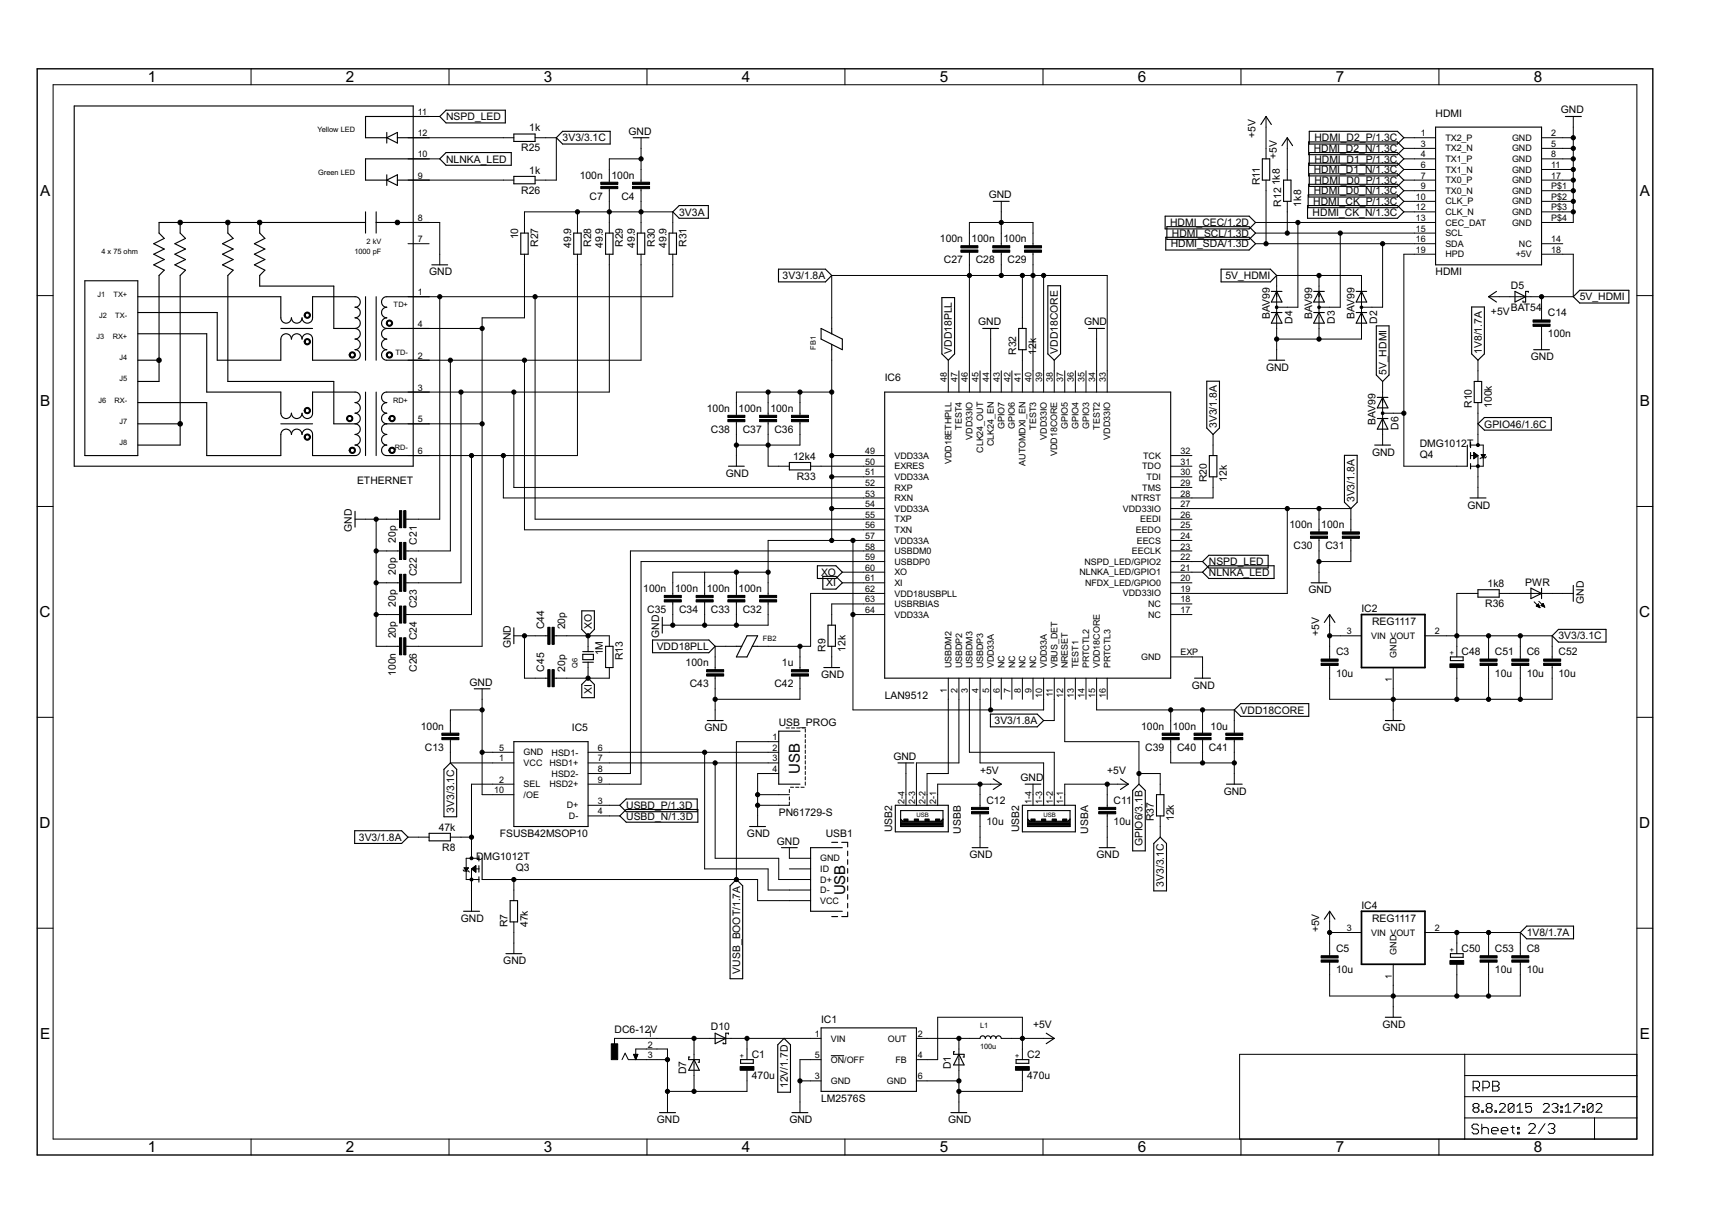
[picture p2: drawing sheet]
<svg xmlns="http://www.w3.org/2000/svg" width="297mm" height="210mm" viewBox="0 0 297 210" stroke-linecap="round" stroke-linejoin="round" font-family="sans-serif">
<defs><g id="words">
<g font-size="2.9">
<text x="25.3" y="14.1">1</text>
<text x="59.3" y="14.1">2</text>
<text x="93.2" y="14.1">3</text>
<text x="127.1" y="14.1">4</text>
<text x="161.1" y="14.1">5</text>
<text x="195" y="14.1">6</text>
<text x="228.9" y="14.1">7</text>
<text x="262.9" y="14.1">8</text>
<text x="6.9" y="33.5">A</text>
<text x="281.1" y="33.5">A</text>
<text x="6.9" y="69.7">B</text>
<text x="281.1" y="69.7">B</text>
<text x="6.8" y="105.8">C</text>
<text x="281" y="105.8">C</text>
<text x="137.1" y="132.5" transform="rotate(-90 137.1 132.5)">USB</text>
<text x="6.8" y="141.9">D</text>
<text x="281" y="141.9">D</text>
<text x="144.8" y="153.4" transform="rotate(-90 144.8 153.4)">USB</text>
<text x="6.9" y="178">E</text>
<text x="281.1" y="178">E</text>
<text x="25.3" y="197.5">1</text>
<text x="59.3" y="197.5">2</text>
<text x="93.2" y="197.5">3</text>
<text x="127.1" y="197.5">4</text>
<text x="161.1" y="197.5">5</text>
<text x="195" y="197.5">6</text>
<text x="228.9" y="197.5">7</text>
<text x="262.9" y="197.5">8</text>
</g>
<g font-size="2">
<text x="76.5" y="20.6">NSPD_LED</text>
<text x="90.7" y="22.5">1k</text>
<text x="107.7" y="23.1">GND</text>
<text x="215.2" y="23.6" transform="rotate(-90 215.2 23.6)">+5V</text>
<text x="246.1" y="20">HDMI</text>
<text x="267.5" y="19.4">GND</text>
<text x="76.5" y="27.9">NLNKA_LED</text>
<text x="89.3" y="25.9">R25</text>
<text x="90.7" y="29.8">1k</text>
<text x="96.4" y="24.2">3V3/3.1C</text>
<text x="218.8" y="27.2" transform="rotate(-90 218.8 27.2)">+5V</text>
<text x="225.2" y="26">HDMI_D2_N/1.3C</text>
<text x="225.2" y="29.7">HDMI_D1_N/1.3C</text>
<text x="225.3" y="24.2">HDMI_D2_P/1.3C</text>
<text x="225.3" y="27.9">HDMI_D1_P/1.3C</text>
<text x="89.3" y="33.2">R26</text>
<text x="99.4" y="30.6">100n</text>
<text x="101.1" y="34.2">C7</text>
<text x="104.8" y="30.6">100n</text>
<text x="106.5" y="34.2">C4</text>
<text x="169.5" y="33.9">GND</text>
<text x="215.9" y="31.8" transform="rotate(-90 215.9 31.8)">R11</text>
<text x="219.4" y="31.8" transform="rotate(-90 219.4 31.8)">1k8</text>
<text x="219.6" y="35.4" transform="rotate(-90 219.6 35.4)">R12</text>
<text x="223" y="35.4" transform="rotate(-90 223 35.4)">1k8</text>
<text x="225.1" y="35.1">HDMI_CK_P/1.3C</text>
<text x="225.2" y="33.3">HDMI_D0_N/1.3C</text>
<text x="225.3" y="31.5">HDMI_D0_P/1.3C</text>
<text x="88.8" y="41" transform="rotate(-90 88.8 41)">10</text>
<text x="116.4" y="36.9">3V3A</text>
<text x="161.1" y="41.5">100n</text>
<text x="166.5" y="41.5">100n</text>
<text x="172" y="41.5">100n</text>
<text x="200.6" y="38.8">HDMI_CEC/1.2D</text>
<text x="200.9" y="40.6">HDMI_SCL/1.3D</text>
<text x="225" y="36.9">HDMI_CK_N/1.3C</text>
<text x="73.6" y="47.2">GND</text>
<text x="92.2" y="42.3" transform="rotate(-90 92.2 42.3)">R27</text>
<text x="97.9" y="42.5" transform="rotate(-90 97.9 42.5)">49.9</text>
<text x="101.3" y="42.3" transform="rotate(-90 101.3 42.3)">R28</text>
<text x="103.3" y="42.5" transform="rotate(-90 103.3 42.5)">49.9</text>
<text x="106.8" y="42.3" transform="rotate(-90 106.8 42.3)">R29</text>
<text x="108.8" y="42.5" transform="rotate(-90 108.8 42.5)">49.9</text>
<text x="112.2" y="42.3" transform="rotate(-90 112.2 42.3)">R30</text>
<text x="114.2" y="42.5" transform="rotate(-90 114.2 42.5)">49.9</text>
<text x="117.7" y="42.3" transform="rotate(-90 117.7 42.3)">R31</text>
<text x="134.1" y="47.8">3V3/1.8A</text>
<text x="161.8" y="45.1">C27</text>
<text x="167.2" y="45.1">C28</text>
<text x="172.7" y="45.1">C29</text>
<text x="200.7" y="42.4">HDMI_SDA/1.3D</text>
<text x="210" y="47.8">5V_HDMI</text>
<text x="246.1" y="47.2">HDMI</text>
<text x="255.6" y="53.9">+5V</text>
<text x="259" y="53.3">BAT54</text>
<text x="259" y="49.5">D5</text>
<text x="270.8" y="51.5">5V_HDMI</text>
<text x="167.7" y="55.7">GND</text>
<text x="185.8" y="55.7">GND</text>
<text x="217.6" y="54.6" transform="rotate(-90 217.6 54.6)">BAV99</text>
<text x="221.5" y="55.5" transform="rotate(-90 221.5 55.5)">D4</text>
<text x="224.9" y="54.6" transform="rotate(-90 224.9 54.6)">BAV99</text>
<text x="228.8" y="55.5" transform="rotate(-90 228.8 55.5)">D3</text>
<text x="232.2" y="54.6" transform="rotate(-90 232.2 54.6)">BAV99</text>
<text x="236.1" y="55.5" transform="rotate(-90 236.1 55.5)">D2</text>
<text x="265.3" y="57.8">100n</text>
<text x="265.3" y="54.2">C14</text>
<text x="151.6" y="65.4">IC6</text>
<text x="163.2" y="60.6" transform="rotate(-90 163.2 60.6)">VDD18PLL</text>
<text x="174.2" y="60.8" transform="rotate(-90 174.2 60.8)">R32</text>
<text x="177.6" y="60.8" transform="rotate(-90 177.6 60.8)">12k</text>
<text x="181.3" y="60.6" transform="rotate(-90 181.3 60.6)">VDD18CORE</text>
<text x="217" y="63.5">GND</text>
<text x="237.6" y="64.3" transform="rotate(-90 237.6 64.3)">5V_HDMI</text>
<text x="254" y="60.6" transform="rotate(-90 254 60.6)">1V8/1.7A</text>
<text x="262.4" y="61.7">GND</text>
<text x="121.1" y="70.5">100n</text>
<text x="126.6" y="70.5">100n</text>
<text x="132" y="70.5">100n</text>
<text x="252.3" y="69.9" transform="rotate(-90 252.3 69.9)">R10</text>
<text x="255.7" y="69.9" transform="rotate(-90 255.7 69.9)">100k</text>
<text x="121.8" y="74.2">C38</text>
<text x="127.3" y="74.2">C37</text>
<text x="132.7" y="74.2">C36</text>
<text x="208.6" y="73.3" transform="rotate(-90 208.6 73.3)">3V3/1.8A</text>
<text x="235.8" y="72.8" transform="rotate(-90 235.8 72.8)">BAV99</text>
<text x="239.7" y="73.6" transform="rotate(-90 239.7 73.6)">D6</text>
<text x="243.3" y="76.6">DMG1012T</text>
<text x="254.4" y="73.3">GPIO46/1.6C</text>
<text x="61.2" y="83">ETHERNET</text>
<text x="124.4" y="81.7">GND</text>
<text x="135.9" y="78.8">12k4</text>
<text x="136.6" y="82.2">R33</text>
<text x="206.9" y="82.6" transform="rotate(-90 206.9 82.6)">R20</text>
<text x="210.3" y="82.6" transform="rotate(-90 210.3 82.6)">12k</text>
<text x="235.2" y="78.1">GND</text>
<text x="243.3" y="78.4">Q4</text>
<text x="232.2" y="86.1" transform="rotate(-90 232.2 86.1)">3V3/1.8A</text>
<text x="251.5" y="87.1">GND</text>
<text x="60.3" y="91.1" transform="rotate(-90 60.3 91.1)">GND</text>
<text x="67.8" y="93" transform="rotate(-90 67.8 93)">20p</text>
<text x="71.5" y="93.3" transform="rotate(-90 71.5 93.3)">C21</text>
<text x="221" y="90.5">100n</text>
<text x="221.7" y="94.1">C30</text>
<text x="226.5" y="90.5">100n</text>
<text x="227.2" y="94.1">C31</text>
<text x="67.8" y="98.5" transform="rotate(-90 67.8 98.5)">20p</text>
<text x="71.5" y="98.8" transform="rotate(-90 71.5 98.8)">C22</text>
<text x="110.3" y="101.4">100n</text>
<text x="115.7" y="101.4">100n</text>
<text x="121.1" y="101.4">100n</text>
<text x="126.6" y="101.4">100n</text>
<text x="140.7" y="98.7">XO</text>
<text x="141.6" y="100.5">XI</text>
<text x="207.2" y="98.7">NLNKA_LED</text>
<text x="207.2" y="96.9">NSPD_LED</text>
<text x="224.3" y="101.7">GND</text>
<text x="255" y="100.6">1k8</text>
<text x="261.4" y="100.4">PWR</text>
<text x="67.8" y="103.9" transform="rotate(-90 67.8 103.9)">20p</text>
<text x="71.5" y="104.2" transform="rotate(-90 71.5 104.2)">C23</text>
<text x="93.3" y="107.8" transform="rotate(-90 93.3 107.8)">C44</text>
<text x="96.9" y="107.8" transform="rotate(-90 96.9 107.8)">20p</text>
<text x="101.4" y="107.8" transform="rotate(-90 101.4 107.8)">XO</text>
<text x="111" y="105">C35</text>
<text x="116.4" y="105">C34</text>
<text x="121.8" y="105">C33</text>
<text x="127.3" y="105">C32</text>
<text x="233.4" y="104.9">IC2</text>
<text x="235.2" y="107.1">REG1117</text>
<text x="254.6" y="104">R36</text>
<text x="271.5" y="103.5" transform="rotate(-90 271.5 103.5)">GND</text>
<text x="67.8" y="109.4" transform="rotate(-90 67.8 109.4)">20p</text>
<text x="71.5" y="109.7" transform="rotate(-90 71.5 109.7)">C24</text>
<text x="87.5" y="111.1" transform="rotate(-90 87.5 111.1)">GND</text>
<text x="103.3" y="112.3" transform="rotate(-90 103.3 112.3)">1M</text>
<text x="106.8" y="113.1" transform="rotate(-90 106.8 113.1)">R13</text>
<text x="112.6" y="111.4">VDD18PLL</text>
<text x="113" y="109.3" transform="rotate(-90 113 109.3)">GND</text>
<text x="141.5" y="111.7" transform="rotate(-90 141.5 111.7)">R9</text>
<text x="144.9" y="111.7" transform="rotate(-90 144.9 111.7)">12k</text>
<text x="226.1" y="108.9" transform="rotate(-90 226.1 108.9)">+5V</text>
<text x="229" y="112.3">C3</text>
<text x="250.5" y="112.2">C48</text>
<text x="256.2" y="112.3">C51</text>
<text x="261.7" y="112.3">C6</text>
<text x="267.1" y="112.3">C52</text>
<text x="267.1" y="109.6">3V3/3.1C</text>
<text x="67.8" y="115.8" transform="rotate(-90 67.8 115.8)">100n</text>
<text x="71.5" y="115.1" transform="rotate(-90 71.5 115.1)">C26</text>
<text x="80.5" y="117.5">GND</text>
<text x="93.3" y="115.1" transform="rotate(-90 93.3 115.1)">C45</text>
<text x="96.9" y="115.1" transform="rotate(-90 96.9 115.1)">20p</text>
<text x="101.4" y="119" transform="rotate(-90 101.4 119)">XI</text>
<text x="117.5" y="114.1">100n</text>
<text x="118.2" y="117.7">C43</text>
<text x="132.7" y="117.7">C42</text>
<text x="134" y="114.1">1u</text>
<text x="140.7" y="116.2">GND</text>
<text x="151.6" y="119.8">LAN9512</text>
<text x="204.3" y="118">GND</text>
<text x="229" y="115.9">10u</text>
<text x="256.2" y="115.9">10u</text>
<text x="261.7" y="115.9">10u</text>
<text x="267.1" y="115.9">10u</text>
<text x="72.1" y="125">100n</text>
<text x="98" y="125.3">IC5</text>
<text x="120.8" y="125.3">GND</text>
<text x="133.5" y="124.4">USB_PROG</text>
<text x="170.5" y="124.1">3V3/1.8A</text>
<text x="195.6" y="125">100n</text>
<text x="201" y="125">100n</text>
<text x="207.5" y="125">10u</text>
<text x="212.7" y="122.3">VDD18CORE</text>
<text x="237" y="125.3">GND</text>
<text x="72.8" y="128.6">C13</text>
<text x="153.1" y="130.2">GND</text>
<text x="196.3" y="128.6">C39</text>
<text x="201.7" y="128.6">C40</text>
<text x="207.2" y="128.6">C41</text>
<text x="168" y="132.5">+5V</text>
<text x="169.1" y="137.7">C12</text>
<text x="174.9" y="133.8">GND</text>
<text x="189.8" y="132.5">+5V</text>
<text x="190.9" y="137.7">C11</text>
<text x="209.7" y="136.2">GND</text>
<text x="75.2" y="142.3">47k</text>
<text x="77.8" y="139.2" transform="rotate(-90 77.8 139.2)">3V3/3.1C</text>
<text x="85.7" y="143.4">FSUSB42MSOP10</text>
<text x="107.3" y="140.4">USBD_N/1.3D</text>
<text x="107.3" y="138.6">USBD_P/1.3D</text>
<text x="128" y="143.4">GND</text>
<text x="133.5" y="139.8">PN61729-S</text>
<text x="141.5" y="143.4">USB1</text>
<text x="152.9" y="142.6" transform="rotate(-90 152.9 142.6)">USB2</text>
<text x="164.7" y="142.8" transform="rotate(-90 164.7 142.8)">USBB</text>
<text x="169.1" y="141.3">10u</text>
<text x="174.7" y="142.6" transform="rotate(-90 174.7 142.6)">USB2</text>
<text x="186.5" y="142.8" transform="rotate(-90 186.5 142.8)">USBA</text>
<text x="190.9" y="141.3">10u</text>
<text x="197.8" y="140.7" transform="rotate(-90 197.8 140.7)">R37</text>
<text x="201.2" y="140.7" transform="rotate(-90 201.2 140.7)">12k</text>
<text x="61.5" y="144.1">3V3/1.8A</text>
<text x="75.8" y="145.8">R8</text>
<text x="81.6" y="147.4">D</text>
<text x="82.9" y="147.4">MG1012T</text>
<text x="88.4" y="149.2">Q3</text>
<text x="133.2" y="144.7">GND</text>
<text x="166.2" y="147.1">GND</text>
<text x="188" y="147.1">GND</text>
<text x="195.9" y="145" transform="rotate(-90 195.9 145)">GPIO6/3.1B</text>
<text x="199.5" y="152" transform="rotate(-90 199.5 152)">3V3/3.1C</text>
<text x="233.4" y="155.7">IC4</text>
<text x="79" y="158">GND</text>
<text x="87" y="158.9" transform="rotate(-90 87 158.9)">R7</text>
<text x="90.4" y="158.9" transform="rotate(-90 90.4 158.9)">47k</text>
<text x="226.1" y="159.8" transform="rotate(-90 226.1 159.8)">+5V</text>
<text x="235.2" y="158">REG1117</text>
<text x="261.7" y="160.4">1V8/1.7A</text>
<text x="86.3" y="165.2">GND</text>
<text x="126.9" y="166.8" transform="rotate(-90 126.9 166.8)">VUSB_BOOT/1.7A</text>
<text x="229" y="166.8">10u</text>
<text x="229" y="163.1">C5</text>
<text x="250.5" y="163.1">C50</text>
<text x="256.2" y="166.8">10u</text>
<text x="256.2" y="163.1">C53</text>
<text x="261.7" y="166.8">10u</text>
<text x="261.7" y="163.1">C8</text>
<text x="105.3" y="177">DC6-12V</text>
<text x="121.9" y="176.6">D10</text>
<text x="140.7" y="175.2">IC1</text>
<text x="177.1" y="176.1">+5V</text>
<text x="237" y="176.1">GND</text>
<text x="117.6" y="184.1" transform="rotate(-90 117.6 184.1)">D7</text>
<text x="128.9" y="184.9">470u</text>
<text x="128.9" y="181.2">C1</text>
<text x="163" y="183.2" transform="rotate(-90 163 183.2)">D1</text>
<text x="176.1" y="184.9">470u</text>
<text x="176.1" y="181.2">C2</text>
<text x="135" y="186.5" transform="rotate(-90 135 186.5)">12V/1.7D</text>
<text x="140.7" y="188.8">LM2576S</text>
<text x="112.6" y="192.5">GND</text>
<text x="135.3" y="192.5">GND</text>
<text x="162.5" y="192.5">GND</text>
</g>
<g font-size="1.7">
<text x="71.6" y="19.7">11</text>
<text x="71.6" y="23.3">12</text>
<text x="243.5" y="23.3">1</text>
<text x="265.9" y="23.3">2</text>
<text x="71.6" y="27">10</text>
<text x="243.5" y="25.2">3</text>
<text x="243.5" y="27">4</text>
<text x="243.5" y="28.8">6</text>
<text x="247.7" y="24.1">TX2_P</text>
<text x="247.7" y="26">TX2_N</text>
<text x="247.7" y="27.8">TX1_P</text>
<text x="247.7" y="29.6">TX1_N</text>
<text x="259.2" y="24.1">GND</text>
<text x="259.2" y="25.9">GND</text>
<text x="259.2" y="27.8">GND</text>
<text x="259.2" y="29.6">GND</text>
<text x="265.9" y="25.2">5</text>
<text x="265.9" y="27">8</text>
<text x="265.9" y="28.8">11</text>
<text x="71.6" y="30.6">9</text>
<text x="242.7" y="34.2">10</text>
<text x="243.5" y="30.6">7</text>
<text x="243.5" y="32.4">9</text>
<text x="247.7" y="31.4">TX0_P</text>
<text x="247.7" y="33.2">TX0_N</text>
<text x="247.7" y="35">CLK_P</text>
<text x="259.2" y="31.4">GND</text>
<text x="259.2" y="33.2">GND</text>
<text x="259.2" y="35">GND</text>
<text x="265.9" y="30.6">17</text>
<text x="265.9" y="32.4">P$1</text>
<text x="265.9" y="34.2">P$2</text>
<text x="71.6" y="41.5">7</text>
<text x="71.6" y="37.9">8</text>
<text x="242.7" y="36.1">12</text>
<text x="242.7" y="37.9">13</text>
<text x="242.7" y="39.7">15</text>
<text x="242.7" y="41.5">16</text>
<text x="247.7" y="36.9">CLK_N</text>
<text x="247.7" y="38.7">CEC_DAT</text>
<text x="247.7" y="40.5">SCL</text>
<text x="259.2" y="36.8">GND</text>
<text x="259.2" y="38.7">GND</text>
<text x="265.9" y="36.1">P$3</text>
<text x="265.9" y="37.9">P$4</text>
<text x="265.9" y="41.5">14</text>
<text x="242.7" y="43.3">19</text>
<text x="247.7" y="42.3">SDA</text>
<text x="247.7" y="44.1">HPD</text>
<text x="259.8" y="44.1">+5V</text>
<text x="260.4" y="42.3">NC</text>
<text x="265.9" y="43.3">18</text>
<text x="71.6" y="50.6">1</text>
<text x="71.6" y="56">4</text>
<text x="71.6" y="61.5">2</text>
<text x="162.3" y="65.5" transform="rotate(-90 162.3 65.5)">48</text>
<text x="164.1" y="65.5" transform="rotate(-90 164.1 65.5)">47</text>
<text x="165.9" y="65.5" transform="rotate(-90 165.9 65.5)">46</text>
<text x="167.7" y="65.5" transform="rotate(-90 167.7 65.5)">45</text>
<text x="169.5" y="65.5" transform="rotate(-90 169.5 65.5)">44</text>
<text x="171.4" y="65.5" transform="rotate(-90 171.4 65.5)">43</text>
<text x="173.2" y="65.5" transform="rotate(-90 173.2 65.5)">42</text>
<text x="175" y="65.5" transform="rotate(-90 175 65.5)">41</text>
<text x="176.8" y="65.5" transform="rotate(-90 176.8 65.5)">40</text>
<text x="178.6" y="65.5" transform="rotate(-90 178.6 65.5)">39</text>
<text x="180.4" y="65.5" transform="rotate(-90 180.4 65.5)">38</text>
<text x="182.3" y="65.5" transform="rotate(-90 182.3 65.5)">37</text>
<text x="184.1" y="65.5" transform="rotate(-90 184.1 65.5)">36</text>
<text x="185.9" y="65.5" transform="rotate(-90 185.9 65.5)">35</text>
<text x="187.7" y="65.5" transform="rotate(-90 187.7 65.5)">34</text>
<text x="189.5" y="65.5" transform="rotate(-90 189.5 65.5)">33</text>
<text x="71.6" y="66.9">3</text>
<text x="71.6" y="72.4">5</text>
<text x="71.6" y="77.8">6</text>
<text x="148.3" y="77.8">49</text>
<text x="164.9" y="73.6" transform="rotate(-90 164.9 73.6)">TEST4</text>
<text x="166.7" y="75.4" transform="rotate(-90 166.7 75.4)">VDD33IO</text>
<text x="168.5" y="77.6" transform="rotate(-90 168.5 77.6)">CLK24_OUT</text>
<text x="170.3" y="76.5" transform="rotate(-90 170.3 76.5)">CLK24_EN</text>
<text x="172.1" y="73.5" transform="rotate(-90 172.1 73.5)">GPIO7</text>
<text x="174" y="73.5" transform="rotate(-90 174 73.5)">GPIO6</text>
<text x="177.6" y="73.6" transform="rotate(-90 177.6 73.6)">TEST3</text>
<text x="179.4" y="75.4" transform="rotate(-90 179.4 75.4)">VDD33IO</text>
<text x="183" y="73.5" transform="rotate(-90 183 73.5)">GPIO5</text>
<text x="184.9" y="73.5" transform="rotate(-90 184.9 73.5)">GPIO4</text>
<text x="186.7" y="73.5" transform="rotate(-90 186.7 73.5)">GPIO3</text>
<text x="188.5" y="73.6" transform="rotate(-90 188.5 73.6)">TEST2</text>
<text x="190.3" y="75.4" transform="rotate(-90 190.3 75.4)">VDD33IO</text>
<text x="202.3" y="77.8">32</text>
<text x="148.3" y="79.6">50</text>
<text x="148.3" y="81.4">51</text>
<text x="148.3" y="83.3">52</text>
<text x="153.3" y="78.6">VDD33A</text>
<text x="153.3" y="80.4">EXRES</text>
<text x="153.3" y="82.2">VDD33A</text>
<text x="163.1" y="79.5" transform="rotate(-90 163.1 79.5)">VDD18ETHPLL</text>
<text x="175.8" y="79.8" transform="rotate(-90 175.8 79.8)">AUTOMDXI_EN</text>
<text x="181.2" y="78.2" transform="rotate(-90 181.2 78.2)">VDD18CORE</text>
<text x="195.8" y="80.4">TDO</text>
<text x="195.9" y="78.6">TCK</text>
<text x="196.5" y="82.2">TDI</text>
<text x="202.3" y="83.3">29</text>
<text x="202.3" y="81.4">30</text>
<text x="202.3" y="79.6">31</text>
<text x="148.3" y="85.1">53</text>
<text x="148.3" y="86.9">54</text>
<text x="148.3" y="88.7">55</text>
<text x="153.3" y="84.1">RXP</text>
<text x="153.3" y="85.9">RXN</text>
<text x="153.3" y="87.7">VDD33A</text>
<text x="153.3" y="89.5">TXP</text>
<text x="192.5" y="87.7">VDD33IO</text>
<text x="193.9" y="85.9">NTRST</text>
<text x="195.4" y="89.5">EEDI</text>
<text x="195.8" y="84.1">TMS</text>
<text x="202.3" y="88.7">26</text>
<text x="202.3" y="86.9">27</text>
<text x="202.3" y="85.1">28</text>
<text x="148.3" y="90.5">56</text>
<text x="148.3" y="92.3">57</text>
<text x="148.3" y="94.2">58</text>
<text x="148.3" y="96">59</text>
<text x="153.3" y="91.3">TXN</text>
<text x="153.3" y="93.1">VDD33A</text>
<text x="153.3" y="95">USBDM0</text>
<text x="194" y="94.9">EECLK</text>
<text x="194.7" y="91.3">EEDO</text>
<text x="194.8" y="93.1">EECS</text>
<text x="202.3" y="96">22</text>
<text x="202.3" y="94.2">23</text>
<text x="202.3" y="92.3">24</text>
<text x="202.3" y="90.5">25</text>
<text x="148.3" y="97.8">60</text>
<text x="148.3" y="99.6">61</text>
<text x="148.3" y="101.4">62</text>
<text x="153.3" y="96.8">USBDP0</text>
<text x="153.3" y="98.6">XO</text>
<text x="153.3" y="100.4">XI</text>
<text x="185" y="98.6">NLNKA_LED/GPIO1</text>
<text x="185.9" y="96.8">NSPD_LED/GPIO2</text>
<text x="186" y="100.4">NFDX_LED/GPIO0</text>
<text x="202.3" y="101.4">19</text>
<text x="202.3" y="99.6">20</text>
<text x="202.3" y="97.8">21</text>
<text x="148.3" y="103.2">63</text>
<text x="148.3" y="105.1">64</text>
<text x="153.3" y="102.2">VDD18USBPLL</text>
<text x="153.3" y="104">USBRBIAS</text>
<text x="153.3" y="105.9">VDD33A</text>
<text x="192.5" y="102.2">VDD33IO</text>
<text x="196.8" y="105.8">NC</text>
<text x="196.8" y="104">NC</text>
<text x="202.3" y="105.1">17</text>
<text x="202.3" y="103.2">18</text>
<text x="195.6" y="113.1">GND</text>
<text x="202.3" y="112.3">EXP</text>
<text x="230.8" y="108.7">3</text>
<text x="235" y="109.5">VIN VOUT</text>
<text x="239.3" y="112.7" transform="rotate(-90 239.3 112.7)">GND</text>
<text x="245.9" y="108.7">2</text>
<text x="162.3" y="118.7" transform="rotate(-90 162.3 118.7)">1</text>
<text x="163.1" y="114.5" transform="rotate(-90 163.1 114.5)">USBDM2</text>
<text x="164.1" y="118.7" transform="rotate(-90 164.1 118.7)">2</text>
<text x="164.9" y="114.5" transform="rotate(-90 164.9 114.5)">USBDP2</text>
<text x="165.9" y="118.7" transform="rotate(-90 165.9 118.7)">3</text>
<text x="166.7" y="114.5" transform="rotate(-90 166.7 114.5)">USBDM3</text>
<text x="167.7" y="118.7" transform="rotate(-90 167.7 118.7)">4</text>
<text x="168.5" y="114.5" transform="rotate(-90 168.5 114.5)">USBDP3</text>
<text x="169.5" y="118.7" transform="rotate(-90 169.5 118.7)">5</text>
<text x="170.3" y="114.5" transform="rotate(-90 170.3 114.5)">VDD33A</text>
<text x="171.4" y="118.7" transform="rotate(-90 171.4 118.7)">6</text>
<text x="172.2" y="114.5" transform="rotate(-90 172.2 114.5)">NC</text>
<text x="173.2" y="118.7" transform="rotate(-90 173.2 118.7)">7</text>
<text x="174" y="114.5" transform="rotate(-90 174 114.5)">NC</text>
<text x="175" y="118.7" transform="rotate(-90 175 118.7)">8</text>
<text x="175.8" y="114.5" transform="rotate(-90 175.8 114.5)">NC</text>
<text x="176.8" y="118.7" transform="rotate(-90 176.8 118.7)">9</text>
<text x="177.6" y="114.5" transform="rotate(-90 177.6 114.5)">NC</text>
<text x="178.6" y="119.6" transform="rotate(-90 178.6 119.6)">10</text>
<text x="179.4" y="114.5" transform="rotate(-90 179.4 114.5)">VDD33A</text>
<text x="180.4" y="119.5" transform="rotate(-90 180.4 119.5)">11</text>
<text x="181.2" y="114.5" transform="rotate(-90 181.2 114.5)">VBUS_DET</text>
<text x="182.3" y="119.6" transform="rotate(-90 182.3 119.6)">12</text>
<text x="183.1" y="114.5" transform="rotate(-90 183.1 114.5)">NRESET</text>
<text x="184.1" y="119.6" transform="rotate(-90 184.1 119.6)">13</text>
<text x="184.9" y="114.5" transform="rotate(-90 184.9 114.5)">TEST1</text>
<text x="185.9" y="119.6" transform="rotate(-90 185.9 119.6)">14</text>
<text x="186.7" y="114.5" transform="rotate(-90 186.7 114.5)">PRTCTL2</text>
<text x="187.7" y="119.6" transform="rotate(-90 187.7 119.6)">15</text>
<text x="188.5" y="114.5" transform="rotate(-90 188.5 114.5)">VDD18CORE</text>
<text x="189.5" y="119.6" transform="rotate(-90 189.5 119.6)">16</text>
<text x="190.3" y="114.5" transform="rotate(-90 190.3 114.5)">PRTCTL3</text>
<text x="238.5" y="116.9" transform="rotate(-90 238.5 116.9)">1</text>
<text x="85.6" y="128.7">5</text>
<text x="85.6" y="130.5">1</text>
<text x="89.8" y="129.4">GND</text>
<text x="89.8" y="131.3">VCC</text>
<text x="94.2" y="131.3">HSD1+</text>
<text x="94.6" y="129.5">HSD1-</text>
<text x="102.5" y="128.7">6</text>
<text x="102.5" y="130.5">7</text>
<text x="132.4" y="126.8">1</text>
<text x="132.4" y="128.7">2</text>
<text x="132.4" y="130.5">3</text>
<text x="84.7" y="135.9">10</text>
<text x="85.6" y="134.1">2</text>
<text x="89.8" y="136.7">/OE</text>
<text x="89.8" y="134.9">SEL</text>
<text x="94.2" y="134.9">HSD2+</text>
<text x="94.6" y="133.1">HSD2-</text>
<text x="102.5" y="132.3">8</text>
<text x="102.5" y="134.1">9</text>
<text x="102.5" y="137.7">3</text>
<text x="132.4" y="132.3">4</text>
<text x="155" y="137.7" transform="rotate(-90 155 137.7)">2-4</text>
<text x="156.8" y="137.7" transform="rotate(-90 156.8 137.7)">2-3</text>
<text x="158.6" y="137.7" transform="rotate(-90 158.6 137.7)">2-2</text>
<text x="160.5" y="137.7" transform="rotate(-90 160.5 137.7)">2-1</text>
<text x="176.8" y="137.7" transform="rotate(-90 176.8 137.7)">1-4</text>
<text x="178.6" y="137.7" transform="rotate(-90 178.6 137.7)">1-3</text>
<text x="180.4" y="137.7" transform="rotate(-90 180.4 137.7)">1-2</text>
<text x="182.3" y="137.7" transform="rotate(-90 182.3 137.7)">1-1</text>
<text x="97.1" y="138.5">D+</text>
<text x="97.5" y="140.3">D-</text>
<text x="102.5" y="139.6">4</text>
<text x="140.6" y="149.4">ID</text>
<text x="140.6" y="147.6">GND</text>
<text x="140.6" y="154.9">VCC</text>
<text x="140.6" y="153">D-</text>
<text x="140.6" y="151.2">D+</text>
<text x="230.8" y="159.5">3</text>
<text x="235" y="160.3">VIN VOUT</text>
<text x="245.9" y="159.5">2</text>
<text x="238.5" y="167.7" transform="rotate(-90 238.5 167.7)">1</text>
<text x="239.3" y="163.6" transform="rotate(-90 239.3 163.6)">GND</text>
<text x="111" y="177.7">1</text>
<text x="111" y="179.5">2</text>
<text x="139.6" y="177.7">1</text>
<text x="142.4" y="178.5">VIN</text>
<text x="152.2" y="178.5">OUT</text>
<text x="157.3" y="177.7">2</text>
<text x="111" y="181.3">3</text>
<text x="139.6" y="181.3">5</text>
<text x="139.6" y="184.9">3</text>
<text x="142.4" y="182.1">ON/OFF</text>
<text x="142.4" y="185.7">GND</text>
<text x="152" y="185.7">GND</text>
<text x="153.5" y="182.1">FB</text>
<text x="157.3" y="181.3">4</text>
<text x="157.3" y="184.9">6</text>
</g>
<g font-size="1.4">
<text x="54.4" y="22.7">Yellow LED</text>
<text x="54.5" y="30">Green LED</text>
<text x="62.8" y="41.8">2 kV</text>
<text x="17.4" y="43.6">4 x 75 ohm</text>
<text x="60.8" y="43.6">1000 pF</text>
<text x="16.7" y="50.8">J1</text>
<text x="19.4" y="50.8">TX+</text>
<text x="67.5" y="52.7">TD+</text>
<text x="16.6" y="58.1">J3</text>
<text x="17" y="54.5">J2</text>
<text x="19.3" y="58.1">RX+</text>
<text x="19.8" y="54.5">TX-</text>
<text x="139.8" y="59.9" transform="rotate(-90 139.8 59.9)">FB1</text>
<text x="20.5" y="61.7">J4</text>
<text x="20.5" y="65.4">J5</text>
<text x="67.8" y="60.8">TD-</text>
<text x="16.9" y="69">J6</text>
<text x="19.6" y="69">RX-</text>
<text x="67.4" y="69">RD+</text>
<text x="20.5" y="72.6">J7</text>
<text x="20.5" y="76.3">J8</text>
<text x="67.7" y="77.2">RD-</text>
<text x="130.8" y="109.8">FB2</text>
<text x="249.3" y="112.3" transform="rotate(-90 249.3 112.3)">+</text>
<text x="99" y="114.4" transform="rotate(-90 99 114.4)">Q6</text>
<text x="249.3" y="163.1" transform="rotate(-90 249.3 163.1)">+</text>
<text x="168" y="179.8">100u</text>
<text x="168" y="176.1">L1</text>
<text x="127.6" y="181.3" transform="rotate(-90 127.6 181.3)">+</text>
<text x="174.8" y="181.3" transform="rotate(-90 174.8 181.3)">+</text>
</g>
<g font-size="1.2">
<text x="157.1" y="140">USB</text>
<text x="178.9" y="140">USB</text>
</g>
</g></defs>
<g fill="none" stroke="#000" stroke-width=".17">
<path d="M9.1 14.5h271.5v180.7h-271.5zM43 11.8v2.7M69.9 20h5.5M77 11.8v2.7M110.9 11.8v2.7M144.8 11.8v2.7M178.8 11.8v2.7M212.7 11.8v2.7M217 20v7.2M246.6 11.8v2.7M269.7 20v18.1h-5.5M69.9 23.6h18.2"/>
<path d="M69.9 27.2h5.5M69.9 30.9h18.2M69.9 38.1h5.5v7.3M89.9 39.9v-3.6h25.4v3.6M91.7 23.6h3.7v7.3h-3.7M99 36.3v3.6M104.4 32.3v7.6M109.9 27.2h-5.5v4M109.9 23.6v7.6M109.9 32.3v7.6M171.6 34.5v7.6M215.2 38.1h30.9"/>
<path d="M215.2 39.9h30.9M217 30.9v10.9M220.6 23.6v7.3M220.6 34.5v5.4M222.5 38.1v14.5h-3.7M229.7 39.9v12.7h-3.6M240.6 23.6h5.5M240.6 25.4h5.5M240.6 27.2h5.5M240.6 29h5.5M240.6 30.9h5.5M240.6 32.7h5.5"/>
<path d="M240.6 34.5h5.5M240.6 36.3h5.5M264.2 23.6h5.5M264.2 25.4h5.5M264.2 27.2h5.5M264.2 29h5.5M264.2 30.9h5.5M264.2 32.7h5.5M264.2 34.5h5.5M264.2 36.3h5.5M6.4 50.7h2.7M69.9 41.8h3.7"/>
<path d="M69.9 56.3h12.7M75.4 50.8v38.2h-5.8M89.9 43.6v10.9h-7.3v56.2h-13M91.7 50.8v38.2h59.9M99 43.6v34.5h-29.1M104.4 43.6v23.6h-34.5M109.9 43.6v18.1h-40M115.3 43.6v7.2h-45.4M142.6 56.3v-9.1h47.2v20M142.6 59.9v32.7M166.2 42.1v-4h10.9v4M166.2 43.2v24"/>
<path d="M169.8 56.3v10.9M171.6 43.2v4M175.2 47.2v9.1M175.2 59.9v7.3M177.1 43.2v24M178.9 47.2v20M188 56.3v10.9M215.2 41.8h30.9M218.8 58.1h14.6v-10.9h-14.6v14.5M226.1 47.2v10.9M237 41.8v10.8h-3.6M246.1 43.6h-5.5v36.3h10.9"/>
<path d="M264.2 41.8h3.7M264.2 43.6h5.5v7.2h-14.6M264.2 50.8v4M264.2 55.9v4M280.6 50.7h2.7M69.9 72.6h12.7M77.2 61.7v32.7h-7.6M79 67.2v32.7h-9.4M80.8 78.1v27.2h-11.2M86.3 78.1v7.2h65.3M88.1 67.2v16.3h63.5M89.9 61.7v29.1h61.7"/>
<path d="M126.2 72.3v7.6M131.7 72.3v7.6h3.6M131.7 67.2v4M137.1 67.2v4M137.1 72.3v4h-10.9M138.9 79.9h12.7M142.6 78.1h9M142.6 67.2h-16.4v4M162.5 61.7v5.5M164.4 63.5v3.7M168 63.5v3.7M171.6 63.5v3.7"/>
<path d="M173.4 63.5v3.7M180.7 61.7v5.5M182.5 63.5v3.7M184.3 63.5v3.7M186.1 63.5v3.7M200.7 79.9h3.6M200.7 78.1h3.6M207.9 74.4v3.7M237 65.4v10.9M237 70.8h3.6M252.1 76.3h2.1v3.6h-2.1M252.1 78.1h1.2"/>
<path d="M252.6 78.4h.3M252.6 78.3h.4M252.6 78.3h.5M252.6 78.2h.6M252.6 78.1h.7M252.6 78h.7M252.6 77.9h.6M252.6 77.5l.7 .6-.7 .5zM252.6 78.6h.1M252.6 78.5h.2M252.6 77.9h.4M252.6 77.8h.3"/>
<path d="M252.6 77.7h.3M252.6 77.6h.2M252.6 77.6h.1M253.3 61.7v3.7M253.3 69v7.3M253.3 78.1v7.2M253.9 77.9h.7l-.4 .5zM253.9 77.9h.7M254 78h.5M254 78.1h.5M254.1 78.2h.3M254.1 78.3h.3"/>
<path d="M254.2 78.3h.1M254.2 78.4h.1M254.8 78.3l-.2 .1h-.7l-.2 .2M6.4 86.8h2.7M60.9 89h7.6M64.5 99.9h4M64.5 94.4h4M64.5 89v21.7h4M120.8 98v4M126.2 98v4M131.7 98h-16.4v4M142.6 87.1h9"/>
<path d="M142.6 81.7h9M144.4 99.9h7.2M144.4 98h7.2M146.2 92.6v29h32.7v-5.4M151.6 94.4h-43.5v38.1h-7.3M151.6 96.2h-41.7v38.2h-9.1M151.6 92.6h-19.9v9.4M200.7 99.9h3.6M200.7 98h5.4M200.7 96.2h5.4M200.7 94.4h3.6M200.7 92.6h3.6"/>
<path d="M200.7 90.8h3.6M200.7 89h3.6M200.7 87.1h30.8v4M200.7 83.5h3.6M200.7 81.7h3.6M207.9 81.7v3.6h-7.2M220.6 87.1v14.6h-19.9M226.1 87.1v4M226.1 92.2v7.7M231.5 92.2v4h-5.4M280.6 86.8h2.7M64.5 105.3h4"/>
<path d="M82.6 118v18.2h5.5M88.1 108.9h5.8M89.9 108.9v7.3h4M95 108.9h9.4v1.8M100.8 108.9v2.8M100.8 113.5v2.7M104.4 114.4v1.8h-9.4M115.3 103.1v4M120.8 103.1v4M122.6 115.8v7.7M126.2 110.7h-3.6v4M126.2 103.1v4"/>
<path d="M131.7 103.1v4h-18.2M137.1 110.7v4M137.1 115.8v4h-14.5M142.6 110.7v3.7M146.2 105.3h5.4M151.6 103.5h-9v3.6M151.6 101.7h-12.7v9h-9M162.5 116.2v16.3h-3.6v5.5M164.4 116.2v14.5h-7.3v7.3M166.2 116.2v12.7h14.5v9.1M168 116.2v14.5h10.9v7.3M169.8 116.2v5.4"/>
<path d="M171.6 116.2v3.6M173.4 116.2v3.6M175.2 116.2v3.6M177.1 116.2v3.6M180.7 116.2v7.3h-1.8M182.5 116.2v10.9h12.7v7.3M184.3 116.2v3.6M186.1 116.2v3.6M188 116.2v5.4h23.6v4M189.8 116.2v3.6M200.7 105.3h3.6M200.7 103.5h3.6"/>
<path d="M200.7 112.6h5.4v3.6M227.9 108.9h5.5M227.9 105.3v7.6M227.9 114v5.8h38.1v-5.8M238.8 114.4v9.1M244.2 108.9h21.8v4M249.7 114.4v5.4M253.3 101.7h-3.6v10.9M255.1 108.9v4M255.1 114v5.8M257 101.7h12.7M260.6 108.9v4"/>
<path d="M260.6 114v5.8M263 103.1l.9 1M263.4 103.8h.4M263.4 103.9h.4M263.4 103.7h.4M263.5 103.7h.2M263.6 103.9h.3M263.6 103.6h.1M263.7 103.5h.1M263.7 103.5l-.4 .3 .6 .3M263.7 103.5l.2 .6M263.7 104h.2"/>
<path d="M263.8 103l1 1M263.9 104.1h.1M264.1 103.8l.4-.4 .3 .6zM264.2 103.7h.4M264.2 103.8h.5M264.3 103.6h.3M264.4 103.5h.1M264.4 103.9h.3M264.5 103.4h.1M264.6 103.9h.1M6.4 122.9h2.7M77.2 126.7v4h10.9"/>
<path d="M82.6 128.9h5.5M82.6 121.6h-5.4v4M88.1 134.4h-7.3v12.7M100.8 128.9h32.7M100.8 130.7h32.7M100.8 138h5.4M100.8 139.8h5.4M120.8 128.9v20h10.9v3.6h7.2M122.6 130.7v16.4h10.9v3.6h5.4M129.9 136.2h5.4M133.5 132.5h-3.6v9.1M133.5 127.1h-7.3v23.6"/>
<path d="M134.7 124.7h.6M135.3 137.4v.6h-5.4M135.3 135.3v.5M135.3 136.5v.6M135.5 134.9h.5M135.7 124.7h.5M136.4 134.9h.5M136.6 124.7h.5M137.3 134.9h.5M137.5 124.7h.5M138 124.9v.6M138 125.8v.6"/>
<path d="M138 126.7v.6M138 127.6v.6M138 128.5v.6M138 129.5v.5M138 130.4v.5M138 131.3v.5M138 132.2v.5M138 133.1v.5M138 134v.5M155.3 130.7v7.3M168 134.4v3.9M168 139.4v5.8"/>
<path d="M171.6 134.4h-10.9v3.6M177.1 134.4v3.6M189.8 134.4v3.9M189.8 139.4v5.8M193.4 134.4h-10.9v3.6M195.2 132.5h3.7v3.7M198.9 139.8v3.6M200.7 126.7v4h10.9M200.7 121.6v4M206.1 121.6v4M206.1 126.7v4M211.6 126.7v7.7"/>
<path d="M280.6 122.9h2.7M6.4 159h2.7M69.9 143.4h3.7M77.2 143.4h3.6M79.4 149.1l.1 .1h.8l.2 .2M79.5 148.7h.8l-.4 .5zM79.6 148.7h.7M79.6 148.8h.6M79.7 148.9h.5M79.7 149h.4M79.8 149h.3M79.8 149.1h.2"/>
<path d="M79.9 149.2h.1M80.8 148.9h1.3M80.8 148.9v7.2M80.8 148.9l.8 .5M80.9 149h.7M80.9 148.8h.7M81 149h.6M81 148.7h.6M81.1 149.1h.5M81.1 148.7h.5M81.2 149.2h.4M81.2 148.6h.4"/>
<path d="M81.3 148.5h.3M81.3 149.3h.3M81.4 148.4h.2M81.4 149.4h.2M81.5 148.4h.1M81.6 148.3v1.1M81.6 148.3l-.8 .6M81.6 149.4h.1M82.1 147.1h-2.2v3.6h2.2M82.6 150.7h47.3v3.6h9M88.1 150.7v3.6M88.1 158v5.4"/>
<path d="M135.3 145.2v1.9h3.6M135.3 148.9h3.6M227.9 159.8h5.5M227.9 156.1v7.7M244.2 159.8h16.4v4M249.7 159.8v3.6M255.1 159.8v4M280.6 159h2.7M119 177.9v9.1M128 177.9v3.7M140.7 177.9h-35.4v.9M157.1 177.9h10.9"/>
<path d="M164.4 177.9v12.7M171.6 177.9h9.1M227.9 164.9v5.8h32.7v-5.8M238.8 165.2v9.1M249.7 165.2v5.5M255.1 164.9v5.8M43 195.2v2.7M77 195.2v2.7M106.6 181.6l.5-1.1 .6 1.1h6.7M108.6 180.7h.7l-.3 .9zM108.6 180.7h.7M108.6 180.8h.7"/>
<path d="M108.7 180.8h.6M108.7 180.9h.5M108.7 181h.5M108.8 181.1h.4M108.8 181.2h.3M108.9 181.3h.2M108.9 181.4h.1M108.9 181.5h.1M109 181.6v-1.9h5.4v10.9M110.9 195.2v2.7M128 183.4v3.6h-13.6M137.1 185.2h3.6"/>
<path d="M140.7 181.6h-3.6v9M142.4 180.9h2.3M144.8 195.2v2.7M157.1 181.6h3.6v-7.3h14.5v7.3M157.1 185.2h7.3M175.2 183.4v3.6h-10.8M178.8 195.2v2.7M212.7 195.2v2.7M246.6 195.2v2.7M251.1 191.6h29.5M251.1 180.7v14.5M251.1 187.9h29.5"/>
<path d="M251.1 184.3h29.5M252.5 186.4h.8l.3-.3v-.6l-.3-.2h-.8v1.6M252.7 189.8l-.2-.2v-.3l.2-.2h.5l.3 .2v.3l-.3 .2M252.7 189.8l-.2 .3v.2l.2 .3h.5l.3-.3v-.2l-.3-.3M252.7 189.8h.5M253 186.4l.6 .5M253.4 192.9l-.2-.3h-.6l-.3 .3v.3l.3 .3h.6l.2 .2v.3l-.2 .3h-.6l-.3-.3M254 190.3h.2v.3h-.2zM254 192.6v1.7M254 193.5l.3-.3h.5l.3 .3v.8M254.2 186.4h.8l.3-.3v-.6l-.3-.2h-.8v1.6M255 189.8l-.3-.2v-.3l.3-.2h.5l.2 .2v.3l-.2 .2"/>
<path d="M255 189.8l-.3 .3v.2l.3 .3h.5l.2-.3v-.2l-.2-.3M255 189.8h.5M255.7 193.7h1.1v-.2l-.3-.3h-.6l-.2 .3v.5l.2 .3h.6M255.8 185.3h.9l.2 .2v.3l-.2 .3 .2 .3v.3l-.2 .2h-.9zM255.8 186.1h.9M256.2 190.3h.3v.3h-.3zM257 189.3l.2-.2h.5l.3 .2v.3l-1 1h1M257.3 193.7h1.1v-.2l-.2-.3h-.6l-.3 .3v.5l.3 .3h.6M259 193.2h.5M259.3 192.9v1.1l.2 .3M259.5 189.3l-.3-.2h-.4l-.3 .2v1M259.5 189.3v1l-.3 .3h-.4l-.3-.3"/>
<path d="M259.5 189.3l-1 1M260 190.6h1M260 189.6l.5-.5v1.5M260.1 193.2h.3v.3h-.3zM260.1 194h.3v.3h-.3zM262 192.8l.3-.3h.6l.2 .3v.3l-1.1 1.1h1.1M262.5 189.1h-1v.7l.5-.2h.3l.2 .2v.5l-.2 .3h-.5l-.3-.3M264.5 189.3l.3-.2h.5l.2 .2v.3l-1 1h1M264.8 192.5l-1.1 1.7M265.4 192.8l.2-.3h.6l.3 .3v.3l-.3 .3M265.9 193.4h.3M266 189.3l.3-.2h.5l.2 .2v.3l-.2 .2"/>
<path d="M266.2 193.4l.3 .3v.2l-.3 .3h-.6l-.2-.3M266.5 189.8h.3M266.8 189.8l.2 .3v.2l-.2 .3h-.5l-.3-.3M267.5 190.3h.3v.3h-.3zM267.5 189.6h.3v.2h-.3zM268.3 190.6h1M268.3 189.6l.5-.5v1.5M269.8 189.1h1v.2l-1 1v.3M271.3 190.3h.2v.3h-.2zM271.3 189.6h.2v.2h-.2zM273 189.3l-.2-.2h-.5l-.2 .2v1M273 189.3v1l-.2 .3h-.5l-.2-.3"/>
<path d="M273 189.3l-.9 1M273.3 191.6v3.6M273.6 189.3l.2-.2h.5l.3 .2v.3l-1 1h1M280.6 180.7h-68.1v14.5"/>
</g>
<g fill="none" stroke="#000" stroke-width=".19">
<path d="M12.7 18.2h58.1v61.7h-58.1zM73.6 20h-10.9v3.6h3.6M75.4 20l1.1-1.1h10.1v2.2h-10.1zM268.3 20h2.7M30.9 38.1v1.8l.9 1-1.8 .9 1.8 .9-1.8 .9 1.8 .9-1.8 .9 1.8 .9-.9 .9v29.1h-7.3M39.1 38.1v1.8l.9 1-1.9 .9 1.9 .9-1.9 .9 1.9 .9-1.9 .9 1.9 .9-.9 .9v18.2h18.1v7.2h3.7M44.5 38.1v1.8l.9 1-1.8 .9 1.8 .9-1.8 .9 1.8 .9-1.8 .9 1.8 .9-.9 .9v1.8h12.7v7.3h3.7M62.7 38.1h-35.4v1.8l.9 1-1.8 .9 1.8 .9-1.8 .9 1.8 .9-1.8 .9 1.8 .9-.9 .9v18.2h-3.7M62.7 36.3v3.6M64.5 36.3v3.6M64.5 38.1h9.1M66.3 23.6l1.8-.9v1.8z"/>
<path d="M66.3 30.9l1.8-.9v1.8zM66.3 22.7v1.8M66.3 30v1.8M68.1 30.9h5.5M68.1 23.6h5.5M73.6 27.2h-10.9v3.7h3.6M75.4 27.2l1.1-1.1h11.1v2.2h-11.1zM88.1 23h3.6v1.2h-3.6zM88.1 30.2h3.6v1.3h-3.6zM89.3 39.9h1.2v3.7h-1.2zM96.4 22.5h8.2v2.2h-8.2l-1-1.1zM98.3 39.9h1.3v3.7h-1.3z"/>
<path d="M103.8 39.9h1.3v3.7h-1.3zM108.5 23.6h2.7M109.2 39.9h1.3v3.7h-1.3zM114.7 39.9h1.3v3.7h-1.3zM115.3 36.3l1.1-1.1h5v2.2h-5zM170.2 34.5h2.8M199.7 37h14.4l1.1 1.1-1.1 1.1h-14.4zM200 38.8h14.1l1.1 1.1-1.1 1.1h-14.1zM216.1 21.3l.9-1.3 .9 1.3M216.4 27.2h1.2v3.7h-1.2zM219.7 25l.9-1.4 1 1.4M220 30.9h1.3v3.6h-1.3z"/>
<path d="M224.1 35.2h15.4l1.1 1.1-1.1 1.1h-15.4zM224.2 33.4h15.3l1.1 1.1-1.1 1.1h-15.3zM224.3 24.3h15.2l1.1 1.1-1.1 1.1h-15.2zM224.3 28h15.2l1.1 1-1.1 1.1h-15.2zM224.3 31.6h15.2l1.1 1.1-1.1 1.1h-15.2zM224.4 22.5h15.1l1.1 1.1-1.1 1.1h-15.1zM224.4 26.1h15.1l1.1 1.1-1.1 1.1h-15.1zM224.4 29.8h15.1l1.1 1.1-1.1 1h-15.1zM246.1 21.8h18.1v23.6h-18.1zM14.5 48.1h9.1v30h-9.1zM23.6 57.2h11.8v10h12.7v3.6a.91 .91 0 0 0 .9 .9 .91 .91 0 0 0 1-.9 .91 .91 0 0 0 .9 .9 .91 .91 0 0 0 .9-.9 .9 .9 0 0 0 .9 .9 .9 .9 0 0 0 .9-.9v-3.6h7.3a.9 .9 0 0 1 .9 .9 .9 .9 0 0 1-.9 .9 .91 .91 0 0 1 .9 .9 .91 .91 0 0 1-.9 .9 .91 .91 0 0 1 .9 .9 .91 .91 0 0 1-.9 .9M23.6 50.8h24.5v3.7a.91 .91 0 0 0 .9 .9 .91 .91 0 0 0 1-.9 .91 .91 0 0 0 .9 .9 .91 .91 0 0 0 .9-.9 .9 .9 0 0 0 .9 .9 .9 .9 0 0 0 .9-.9v-3.7h7.3a.9 .9 0 0 1 .9 .9 .9 .9 0 0 1-.9 .9 .91 .91 0 0 1 .9 1 .91 .91 0 0 1-.9 .9 .91 .91 0 0 1 .9 .9 .91 .91 0 0 1-.9 .9"/>
<path d="M23.6 53.6h13.6v8.1h10.9v-3.6a.91 .91 0 0 1 .9-.9 .91 .91 0 0 1 1 .9 .91 .91 0 0 1 .9-.9 .91 .91 0 0 1 .9 .9 .9 .9 0 0 1 .9-.9 .9 .9 0 0 1 .9 .9v3.6h7.3a.9 .9 0 0 0 .9-.9 .9 .9 0 0 0-.9-.9 .91 .91 0 0 0 .9-.9 .91 .91 0 0 0-.9-.9 .91 .91 0 0 0 .9-.9 .91 .91 0 0 0-.9-.9M48.1 56.3h5.5M62.7 50.8v10.9M64.5 50.8v10.9M66.3 56.3a.91 .91 0 0 0-.9 .9 .91 .91 0 0 0 .9 .9 .91 .91 0 0 0-.9 .9 .91 .91 0 0 0 .9 .9 .9 .9 0 0 0-.9 .9 .9 .9 0 0 0 .9 .9h7.3M66.3 56.3h7.3M73.6 50.8h-7.3a.9 .9 0 0 0-.9 .9 .9 .9 0 0 0 .9 .9 .91 .91 0 0 0-.9 1 .91 .91 0 0 0 .9 .9 .91 .91 0 0 0-.9 .9 .91 .91 0 0 0 .9 .9M74 45.4h2.7M133.4 46.1h8.1l1.1 1.1-1.1 1.1h-8.1zM140.7 56.3l3.7 1.8v1.8l-3.7-1.8zM142.6 56.3v.9M142.6 59v.9"/>
<path d="M161.4 51h2.2v9.6l-1.1 1.1-1.1-1.1zM168.4 56.3h2.8M174.6 56.3h1.3v3.6h-1.3zM179.6 49h2.2v11.6l-1.1 1.1-1.1-1.1zM186.6 56.3h2.7M199.8 40.7h14.3l1.1 1.1-1.1 1h-14.3zM209.3 46.1h8.4l1.1 1.1-1.1 1.1h-8.4zM217.9 49.9h1.8M217.9 53.6h1.8M218.8 49.9l.9 1.9h-1.8zM218.8 53.6l.9 1.8h-1.8zM225.2 49.9h1.8"/>
<path d="M225.2 53.6h1.8M226.1 49.9l.9 1.9h-1.8zM226.1 53.6l.9 1.8h-1.8zM232.5 49.9h1.8M232.5 53.6h1.8M233.4 49.9l.9 1.9h-1.8zM233.4 53.6l.9 1.8h-1.8zM235.9 55.8h2.2v8.5l-1.1 1.1-1.1-1.1zM252.2 52.6h2.2v8l-1.1 1.1-1.1-1.1zM256.5 49.9l-1.4 .9 1.4 1M259.7 49.9l1.8 .9-1.8 1zM262 50.1v-.2h-.5v1.9h-.5v-.2"/>
<path d="M262.9 59.9h2.7M269.7 50.8l1.1-1.1h8.4v2.2h-8.4zM23.6 69h11.8v9.1h12.7v-3.7a.91 .91 0 0 1 .9-.9 .91 .91 0 0 1 1 .9 .91 .91 0 0 1 .9-.9 .91 .91 0 0 1 .9 .9 .9 .9 0 0 1 .9-.9 .9 .9 0 0 1 .9 .9v3.7h7.3a.9 .9 0 0 0 .9-.9 .9 .9 0 0 0-.9-.9 .91 .91 0 0 0 .9-.9 .91 .91 0 0 0-.9-1 .91 .91 0 0 0 .9-.9 .91 .91 0 0 0-.9-.9M23.6 61.7h3.7M23.6 72.6h7.3M48.1 72.6h5.5M62.7 67.2v10.9M64.5 67.2v10.9M66.3 72.6a.91 .91 0 0 0-.9 .9 .91 .91 0 0 0 .9 .9 .91 .91 0 0 0-.9 1 .91 .91 0 0 0 .9 .9 .9 .9 0 0 0-.9 .9 .9 .9 0 0 0 .9 .9h7.3M66.3 72.6h7.3M73.6 67.2h-7.3a.9 .9 0 0 0-.9 .9 .9 .9 0 0 0 .9 .9 .91 .91 0 0 0-.9 .9 .91 .91 0 0 0 .9 .9 .91 .91 0 0 0-.9 .9 .91 .91 0 0 0 .9 .9M124.9 79.9h2.7"/>
<path d="M135.3 79.2h3.6v1.3h-3.6zM151.6 67.2h49.1v49h-49.1zM206.8 65.3h2.2v8l-1.1 1.1-1.1-1.1zM207.3 78.1h1.3v3.6h-1.3zM217.5 61.7h2.7M230.4 78h2.2v8.1l-1.1 1-1.1-1zM235.6 76.3h2.7M236.1 68.1h1.8M236.1 71.7h1.8M237 68.1l.9 1.8h-1.8zM237 71.7l.9 1.8h-1.8zM251.5 76.3v3.6"/>
<path d="M252.1 75.8v.9M252.1 77.5v1.1M252.1 79.4v.9M252.7 65.4h1.3v3.6h-1.3zM253.3 72.6l1.1-1.1h11.5v2.2h-11.5zM60.9 87.6v2.7M140.1 96.9h3.2l1.1 1.1-1.1 1.1h-3.2zM141 98.8h2.3l1.1 1.1-1.1 1h-2.3zM206.1 96.2l1.1-1.1h10.2v2.2h-10.2zM207.2 96.9h11.2v2.2h-11.2l-1.1-1.1zM224.7 99.9h2.8M252 85.3h2.7"/>
<path d="M81.3 118h2.7M88.1 107.6v2.7M99.7 117.3l1.1-1.1 1.1 1.1v2.2h-2.2zM99.7 104.7h2.2v3.1l-1.1 1.1-1.1-1.1zM99.9 113.5h1.8M99.9 112.1h1.8v.9h-1.8zM99.9 111.7h1.8M103.8 110.7h1.3v3.7h-1.3zM111.8 109.7h9.7l1.1 1-1.1 1.1h-9.7zM113.5 105.8v2.7M126.2 110.7h.9M127.1 110.7l-.9 1.9h1.8l.9-1.9"/>
<path d="M127.1 110.7l.9-1.8h1.9l-1 1.8M128.9 110.7h1M141.2 114.4h2.7M141.9 107.1h1.3v3.6h-1.3zM204.7 116.2h2.8M227 106.7l.9-1.4 .9 1.4M248.6 112.6h2.2v.6h-2.2zM253.3 101h3.7v1.3h-3.7zM262.4 100.8l1.8 .9-1.8 .9zM264.2 100.8v1.8M267.1 107.8h8.2v2.2h-8.2l-1.1-1.1zM269.7 100.3v2.7"/>
<path d="M77.2 130.7l1.1 1.1v8.2h-2.2v-8.2zM88.1 127.1h12.7v14.5h-12.7zM106.2 139.8l1.1-1.1h12.3v2.2h-12.3zM106.2 138l1.1-1.1h12.2v2.2h-12.2zM121.2 123.5h2.8M137.1 125.3h-3.6v9.1h3.6M153.5 138h9v4.5h-9zM153.9 130.7h2.7M154.4 138.9h7.2v2.7h-7.2zM169.8 122.4h8l1.1 1.1-1.1 1h-8zM170.2 133.5l1.4 .9-1.4 .9M175.2 138h9.1v4.5h-9.1z"/>
<path d="M175.7 134.4h2.7M176.1 138.9h7.3v2.7h-7.3zM192 133.5l1.4 .9-1.4 .9M195.2 134.4l1.1 1v10.4h-2.2v-10.4zM198.2 136.2h1.3v3.6h-1.3zM210.2 134.4h2.7M211.6 121.6l1.1-1h11.6v2.1h-11.6zM237.4 123.5h2.8M60.8 142.3h8l1.1 1.1-1.1 1.1h-8zM73.6 142.8h3.6v1.3h-3.6zM79.5 156.1h2.7M82.1 146.6v.9"/>
<path d="M82.1 148.3v1.1M82.1 150.2v1M82.6 147.1v3.6M87.4 154.3h1.3v3.7h-1.3zM126.2 150.7l1.1 1.1v15.9h-2.2v-15.9zM128.5 141.6h2.7M133.9 145.2h2.8M142.6 144.3h1M142.6 157.1h1M144.3 144.3h1v.8M144.4 145.2h-5.5v10.9h5.5M145.3 145.8v.8"/>
<path d="M145.3 147.3v.8M145.3 148.8v.8M145.3 150.3v.8M145.3 151.8v.8M145.3 153.3v.8M145.3 154.8v.8M145.3 156.3v.8h-1M154.4 140.4l.3 .3h6.6l.3-.3M154.4 141.6h7.2M154.4 141.4h7.2M154.4 141.3h7.2M154.4 141.1h7.2"/>
<path d="M154.4 141h7.2M154.4 140.8h7.2M154.4 140.7h.3M154.4 140.5h.1M154.4 140.4h.1M161.3 140.7h.3M161.5 140.5h.1M161.6 140.4h.1M166.6 145.2h2.7M176.1 140.4l.4 .3h6.5l.4-.3M176.1 141.6h7.3M176.1 141.4h7.3"/>
<path d="M176.1 141.3h7.3M176.1 141.1h7.3M176.1 141h7.3M176.1 140.8h7.3M176.1 140.7h.4M176.1 140.5h.2M176.1 140.4h.1M183.1 140.7h.3M183.2 140.5h.2M183.4 140.4h.1M188.4 145.2h2.7M197.8 144.5l1.1-1.1 1 1.1v8.2h-2.1z"/>
<path d="M227 157.5l.9-1.4 .9 1.4M260.6 159.8l1.1-1.1h8v2.2h-8zM86.7 163.4h2.8M122.6 177l1.8 .9-1.8 .9zM124.9 177.2v-.2h-.5v1.8h-.4v-.1M134.4 177.9l1.1 1.1v8.2h-2.2v-8.2zM140.7 176.1h16.4v10.9h-16.4zM168 177.9a.46 .46 0 0 1 .4-.4 .46 .46 0 0 1 .5 .4 .46 .46 0 0 1 .4-.4 .46 .46 0 0 1 .5 .4 .46 .46 0 0 1 .5-.4 .46 .46 0 0 1 .4 .4 .46 .46 0 0 1 .5-.4 .46 .46 0 0 1 .4 .4M179.3 177l1.4 .9-1.4 .9M237.4 174.3h2.8M248.6 163.4h2.2v.6h-2.2zM113.1 190.6h2.7"/>
<path d="M118.2 181.1h-.2v.5h1.9v.4h-.2M119 181.6l.9 1.8h-1.9zM126.9 181.6h2.2v.6h-2.2zM135.7 190.6h2.8M163 190.6h2.7M163.6 180.2h-.2v.5h1.8v.4h-.1M164.4 180.7l.8 1.8h-1.8zM174.2 181.6h2.1v.6h-2.1z"/>
</g>
<path d="M6.4 11.8h276.9v186.1h-276.9z" fill="none" stroke="#000" stroke-width=".23"/>
<g fill="#000" stroke="#000" stroke-width=".17">
<path d="M103 31.2h2.9v.4h-2.9zM103 31.9h2.9v.4h-2.9zM108.4 31.2h2.9v.4h-2.9zM108.4 31.9h2.9v.4h-2.9zM164.7 42.1h2.9v.4h-2.9zM164.7 42.8h2.9v.4h-2.9zM170.2 42.1h2.9v.4h-2.9zM170.2 42.8h2.9v.4h-2.9zM175.6 42.1h2.9v.4h-2.9zM175.6 42.8h2.9v.4h-2.9zM262.8 55.5h2.9v.4h-2.9zM262.8 54.8h2.9v.4h-2.9z"/>
<path d="M124.8 71.2h2.9v.3h-2.9zM124.8 71.9h2.9v.4h-2.9zM130.2 71.2h2.9v.3h-2.9zM130.2 71.9h2.9v.4h-2.9zM135.7 71.2h2.9v.3h-2.9zM135.7 71.9h2.9v.4h-2.9zM68.5 87.5h.4v2.9h-.4zM68.5 92.9h.4v3h-.4zM68.5 98.4h.4v2.9h-.4zM69.2 87.5h.4v2.9h-.4zM69.2 92.9h.4v3h-.4zM69.2 98.4h.4v2.9h-.4z"/>
<path d="M224.6 91.1h2.9v.4h-2.9zM224.6 91.9h2.9v.3h-2.9zM230.1 91.1h2.9v.4h-2.9zM230.1 91.9h2.9v.3h-2.9zM68.5 103.8h.4v3h-.4zM68.5 109.3h.4v2.9h-.4zM69.2 103.8h.4v3h-.4zM69.2 109.3h.4v2.9h-.4zM93.9 107.5h.4v2.9h-.4zM93.9 114.7h.4v3h-.4zM94.6 107.5h.4v2.9h-.4zM94.6 114.7h.4v3h-.4z"/>
<path d="M113.9 102h2.9v.4h-2.9zM113.9 102.8h2.9v.3h-2.9zM119.3 102h2.9v.4h-2.9zM119.3 102.8h2.9v.3h-2.9zM121.1 114.7h2.9v.4h-2.9zM121.1 115.5h2.9v.3h-2.9zM124.8 102h2.9v.4h-2.9zM124.8 102.8h2.9v.3h-2.9zM130.2 102h2.9v.4h-2.9zM130.2 102.8h2.9v.3h-2.9zM135.7 114.7h2.9v.4h-2.9zM135.7 115.5h2.9v.3h-2.9z"/>
<path d="M226.4 113.6h3v.4h-3zM226.4 112.9h3v.4h-3zM248.5 113.7h2.4v.7h-2.4zM253.7 113.6h2.9v.4h-2.9zM253.7 112.9h2.9v.4h-2.9zM259.1 113.6h2.9v.4h-2.9zM259.1 112.9h2.9v.4h-2.9zM264.6 113.6h2.9v.4h-2.9zM264.6 112.9h2.9v.4h-2.9zM75.7 125.6h3v.4h-3zM75.7 126.4h3v.3h-3zM166.5 139.1h2.9v.3h-2.9z"/>
<path d="M166.5 138.3h2.9v.4h-2.9zM188.3 139.1h2.9v.3h-2.9zM188.3 138.3h2.9v.4h-2.9zM199.2 125.6h2.9v.4h-2.9zM199.2 126.4h2.9v.3h-2.9zM204.7 125.6h2.9v.4h-2.9zM204.7 126.4h2.9v.3h-2.9zM210.1 125.6h2.9v.4h-2.9zM210.1 126.4h2.9v.3h-2.9zM154.9 140.3h.7v.4h-.7zM156.7 140.3h.7v.4h-.7zM158.5 140.3h.8v.4h-.8z"/>
<path d="M160.4 140.3h.7v.4h-.7zM176.7 140.3h.7v.4h-.7zM178.5 140.3h.7v.4h-.7zM180.3 140.3h.8v.4h-.8zM182.1 140.3h.8v.4h-.8zM104.8 178.9h1.1v2.7h-1.1zM226.4 164.5h3v.4h-3zM226.4 163.8h3v.3h-3zM248.5 164.6h2.4v.6h-2.4zM253.7 164.5h2.9v.4h-2.9zM253.7 163.8h2.9v.3h-2.9zM259.1 164.5h2.9v.4h-2.9z"/>
<path d="M259.1 163.8h2.9v.3h-2.9zM126.9 182.8h2.3v.6h-2.3zM174.1 182.8h2.3v.6h-2.3z"/>
</g>
<path d="M233.4 105.3h10.8v9.1h-10.8zM233.4 156.1h10.8v9.1h-10.8z" fill="none" stroke="#000" stroke-width=".3"/>
<g fill="#000" stroke="#000" stroke-width=".17">
<path d="M52.3 58.1a.55 .55 0 0 1 .9 .2 .55 .55 0 0 1-.4 .8 .55 .55 0 0 1-.7-.6h.2a.36 .36 0 0 1 .5-.3 .36 .36 0 0 1 .1 .6 .36 .36 0 0 1-.6-.1v-.2h-.2z" fill-rule="evenodd"/>
<path d="M52.3 53.6a.55 .55 0 0 1 .9 .1 .55 .55 0 0 1-.4 .8 .55 .55 0 0 1-.7-.5h.2a.36 .36 0 0 1 .5-.4 .36 .36 0 0 1 .1 .6 .36 .36 0 0 1-.6 0v-.2h-.2z" fill-rule="evenodd"/>
<path d="M66.4 55a.55 .55 0 0 1 .8 .1 .55 .55 0 0 1-.3 .8 .55 .55 0 0 1-.7-.5h.2a.36 .36 0 0 1 .5-.4 .36 .36 0 0 1 .1 .6 .36 .36 0 0 1-.6-.1v-.1h-.2z" fill-rule="evenodd"/>
<path d="M218.7 52.5h.3v.3h-.3z" fill-rule="evenodd"/>
<path d="M225.9 52.5h.4v.3h-.4z" fill-rule="evenodd"/>
<path d="M233.2 52.5h.3v.3h-.3z" fill-rule="evenodd"/>
<path d="M52.3 74.5a.55 .55 0 0 1 .9 .1 .55 .55 0 0 1-.4 .8 .55 .55 0 0 1-.7-.5h.2a.36 .36 0 0 1 .5-.4 .36 .36 0 0 1 .1 .6 .36 .36 0 0 1-.6-.1v-.1h-.2z" fill-rule="evenodd"/>
<path d="M52.3 70a.55 .55 0 0 1 .9 .1 .55 .55 0 0 1-.4 .8 .55 .55 0 0 1-.7-.5h.2a.36 .36 0 0 1 .5-.4 .36 .36 0 0 1 .1 .6 .36 .36 0 0 1-.6-.1v-.1h-.2z" fill-rule="evenodd"/>
<path d="M59.6 71.3a.54 .54 0 0 1 .8 .2 .54 .54 0 0 1-.3 .8 .54 .54 0 0 1-.7-.6h.2a.37 .37 0 0 1 .5-.3 .37 .37 0 0 1 .1 .6 .37 .37 0 0 1-.6-.1v-.2h-.2z" fill-rule="evenodd"/>
<path d="M60 60.4a.55 .55 0 0 1 .9 .2 .55 .55 0 0 1-.4 .8 .55 .55 0 0 1-.7-.6h.2a.36 .36 0 0 1 .5-.4 .36 .36 0 0 1 .2 .6 .36 .36 0 0 1-.6 0l-.1-.2h-.2z" fill-rule="evenodd"/>
<path d="M60 76.8a.55 .55 0 0 1 .9 .1 .55 .55 0 0 1-.4 .8 .55 .55 0 0 1-.7-.5h.2a.36 .36 0 0 1 .5-.4 .36 .36 0 0 1 .2 .6 .36 .36 0 0 1-.6-.1l-.1-.1h-.2z" fill-rule="evenodd"/>
<path d="M66.4 60.4a.55 .55 0 0 1 .8 .1 .55 .55 0 0 1-.3 .8 .55 .55 0 0 1-.7-.5h.2a.36 .36 0 0 1 .5-.4 .36 .36 0 0 1 .1 .6 .36 .36 0 0 1-.6 0v-.2h-.2z" fill-rule="evenodd"/>
<path d="M66.8 76.8a.55 .55 0 0 1 .9 .1 .55 .55 0 0 1-.4 .8 .55 .55 0 0 1-.6-.5h.1a.37 .37 0 0 1 .6-.4 .37 .37 0 0 1 .1 .6 .37 .37 0 0 1-.6-.1l-.1-.1h-.1z" fill-rule="evenodd"/>
<path d="M66.8 71.3a.54 .54 0 0 1 .9 .2 .54 .54 0 0 1-.4 .8 .54 .54 0 0 1-.6-.6h.1a.37 .37 0 0 1 .6-.3 .37 .37 0 0 1 .1 .6 .37 .37 0 0 1-.6-.1l-.1-.2h-.1z" fill-rule="evenodd"/>
<circle cx="30.9" cy="38.1" r=".4"/>
<circle cx="39" cy="38.1" r=".4"/>
<circle cx="44.5" cy="38.1" r=".4"/>
<circle cx="68.1" cy="38.1" r=".4"/>
<circle cx="99" cy="36.3" r=".36"/>
<circle cx="104.4" cy="36.3" r=".36"/>
<circle cx="109.9" cy="27.2" r=".36"/>
<circle cx="109.9" cy="36.3" r=".36"/>
<circle cx="171.6" cy="38.1" r=".36"/>
<circle cx="220.6" cy="39.9" r=".36"/>
<circle cx="222.5" cy="38.1" r=".36"/>
<circle cx="229.7" cy="39.9" r=".36"/>
<circle cx="269.7" cy="32.7" r=".36"/>
<circle cx="269.7" cy="23.6" r=".36"/>
<circle cx="269.7" cy="30.9" r=".36"/>
<circle cx="269.7" cy="27.2" r=".36"/>
<circle cx="269.7" cy="34.5" r=".36"/>
<circle cx="269.7" cy="29" r=".36"/>
<circle cx="269.7" cy="36.3" r=".36"/>
<circle cx="269.7" cy="25.4" r=".36"/>
<circle cx="75.4" cy="50.8" r=".36"/>
<circle cx="82.6" cy="56.3" r=".36"/>
<circle cx="91.7" cy="50.8" r=".36"/>
<circle cx="166.2" cy="47.2" r=".36"/>
<circle cx="171.6" cy="47.2" r=".36"/>
<circle cx="175.2" cy="47.2" r=".36"/>
<circle cx="177.1" cy="47.2" r=".36"/>
<circle cx="178.9" cy="47.2" r=".36"/>
<circle cx="217" cy="41.8" r=".36"/>
<circle cx="218.8" cy="58.1" r=".36"/>
<circle cx="226.1" cy="47.2" r=".36"/>
<circle cx="226.1" cy="58.1" r=".36"/>
<circle cx="237" cy="41.8" r=".36"/>
<circle cx="264.2" cy="50.8" r=".36"/>
<circle cx="27.3" cy="61.7" r=".4"/>
<circle cx="30.9" cy="72.6" r=".4"/>
<circle cx="77.2" cy="61.7" r=".36"/>
<circle cx="79" cy="67.2" r=".36"/>
<circle cx="80.8" cy="78.1" r=".36"/>
<circle cx="82.6" cy="72.6" r=".36"/>
<circle cx="86.3" cy="78.1" r=".36"/>
<circle cx="88.1" cy="67.2" r=".36"/>
<circle cx="89.9" cy="61.7" r=".36"/>
<circle cx="126.2" cy="76.3" r=".36"/>
<circle cx="131.7" cy="76.3" r=".36"/>
<circle cx="131.7" cy="67.2" r=".36"/>
<circle cx="137.1" cy="67.2" r=".36"/>
<circle cx="142.6" cy="78.1" r=".36"/>
<circle cx="142.6" cy="67.2" r=".36"/>
<circle cx="237" cy="70.8" r=".24"/>
<circle cx="240.6" cy="70.8" r=".36"/>
<circle cx="253.3" cy="76.3" r=".25"/>
<circle cx="253.3" cy="79.9" r=".25"/>
<circle cx="64.5" cy="99.9" r=".36"/>
<circle cx="64.5" cy="94.4" r=".36"/>
<circle cx="64.5" cy="89" r=".36"/>
<circle cx="126.2" cy="98" r=".36"/>
<circle cx="131.7" cy="98" r=".36"/>
<circle cx="142.6" cy="81.7" r=".36"/>
<circle cx="142.6" cy="92.6" r=".36"/>
<circle cx="142.6" cy="87.1" r=".36"/>
<circle cx="146.2" cy="92.6" r=".36"/>
<circle cx="220.6" cy="87.1" r=".36"/>
<circle cx="226.1" cy="96.2" r=".36"/>
<circle cx="226.1" cy="87.1" r=".36"/>
<circle cx="64.5" cy="105.3" r=".36"/>
<circle cx="89.9" cy="108.9" r=".36"/>
<circle cx="100.8" cy="108.9" r=".36"/>
<circle cx="100.8" cy="116.2" r=".36"/>
<circle cx="115.3" cy="107.1" r=".36"/>
<circle cx="120.8" cy="107.1" r=".36"/>
<circle cx="122.6" cy="119.8" r=".36"/>
<circle cx="126.2" cy="107.1" r=".36"/>
<circle cx="137.1" cy="110.7" r=".36"/>
<circle cx="146.2" cy="105.3" r=".36"/>
<circle cx="227.9" cy="108.9" r=".36"/>
<circle cx="238.8" cy="119.8" r=".36"/>
<circle cx="249.7" cy="119.8" r=".36"/>
<circle cx="249.7" cy="108.9" r=".36"/>
<circle cx="255.1" cy="108.9" r=".36"/>
<circle cx="255.1" cy="119.8" r=".36"/>
<circle cx="260.6" cy="119.8" r=".36"/>
<circle cx="260.6" cy="108.9" r=".36"/>
<circle cx="82.6" cy="128.9" r=".36"/>
<circle cx="82.6" cy="121.6" r=".36"/>
<circle cx="120.8" cy="128.9" r=".36"/>
<circle cx="122.6" cy="130.7" r=".36"/>
<circle cx="129.9" cy="136.2" r=".36"/>
<circle cx="129.9" cy="138" r=".36"/>
<circle cx="168" cy="134.4" r=".36"/>
<circle cx="169.8" cy="121.6" r=".36"/>
<circle cx="189.8" cy="134.4" r=".36"/>
<circle cx="195.2" cy="132.5" r=".36"/>
<circle cx="200.7" cy="121.6" r=".36"/>
<circle cx="206.1" cy="121.6" r=".36"/>
<circle cx="206.1" cy="130.7" r=".36"/>
<circle cx="211.6" cy="130.7" r=".36"/>
<circle cx="80.8" cy="143.4" r=".36"/>
<circle cx="80.8" cy="150.7" r=".25"/>
<circle cx="80.8" cy="147.1" r=".25"/>
<circle cx="88.1" cy="150.7" r=".36"/>
<circle cx="126.2" cy="150.7" r=".36"/>
<circle cx="227.9" cy="159.8" r=".36"/>
<circle cx="249.7" cy="159.8" r=".36"/>
<circle cx="255.1" cy="159.8" r=".36"/>
<circle cx="119" cy="177.9" r=".36"/>
<circle cx="128" cy="177.9" r=".36"/>
<circle cx="164.4" cy="177.9" r=".36"/>
<circle cx="175.2" cy="177.9" r=".36"/>
<circle cx="238.8" cy="170.7" r=".36"/>
<circle cx="249.7" cy="170.7" r=".36"/>
<circle cx="255.1" cy="170.7" r=".36"/>
<circle cx="114.4" cy="187" r=".36"/>
<circle cx="114.4" cy="181.6" r=".36"/>
<circle cx="119" cy="187" r=".36"/>
<circle cx="137.1" cy="185.2" r=".36"/>
<circle cx="164.4" cy="187" r=".36"/>
<circle cx="164.4" cy="185.2" r=".36"/>
</g>
<use href="#words"/>
</svg>
